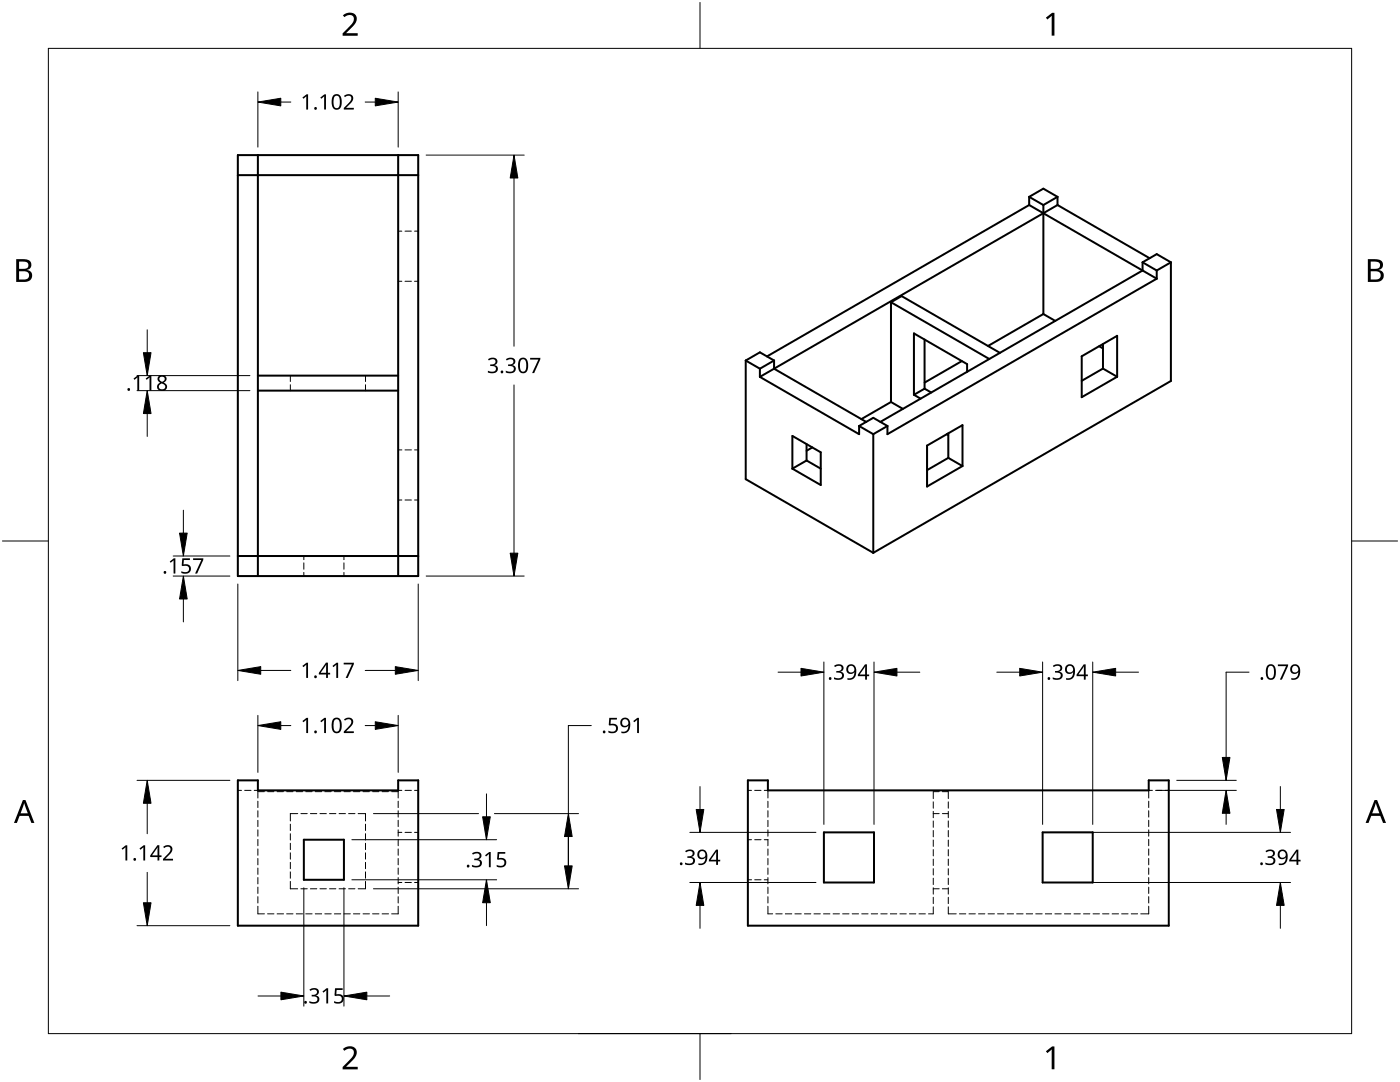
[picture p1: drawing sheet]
<svg xmlns="http://www.w3.org/2000/svg" width="279mm" height="216mm" viewBox="0 0 279 216" stroke-linecap="round" stroke-linejoin="round" font-family="sans-serif">
<g fill="none" stroke="#000" stroke-width=".2">
<path d="M79.5 56.1h.7M79.5 46.1h.7M80.8 56.1h1.3M80.8 46.1h1.3M82.7 56.1h.8M82.7 46.1h.8M57.9 74.9v1.2M57.9 76.8v1.1M72.9 74.9v1.2M72.9 76.8v1.1M79.5 89.8h.7M79.5 99.8h.7"/>
<path d="M80.8 89.8h1.3M80.8 99.8h1.3M82.7 89.8h.8M82.7 99.8h.8M60.6 110.9v.8M60.6 112.3v1.3M60.6 114.2v.7M68.6 110.9v.8M68.6 112.3v1.3M68.6 114.2v.7M47.5 157.7h.7M48.8 157.7h1.3"/>
<path d="M50.7 157.7h.8v1.5M51.5 159.9v1.2M51.5 158h1.3M53.4 158h1.3M55.3 158h1.3M57.2 158h1.3M59.1 158h1.3M61 158h1.3M62.9 158h1.3M64.8 158h1.3M66.7 158h1.3M68.6 158h1.3"/>
<path d="M70.5 158h1.3M72.5 158h1.2M74.4 158h1.2M76.3 158h1.2M78.2 158h1.3M79.5 159.9v1.2M80.2 157.7h-.7v1.5M80.8 157.7h1.3M82.7 157.7h.8M149.3 157.7h.7M150.6 157.7h1.3M152.5 157.7h.8v1.5"/>
<path d="M153.3 159.9v1.2M186.3 160v1.3M187.4 158h-1.1v1.4M188.1 158h1.2v1.4M189.3 160v1.3M229.3 159.9v1.2M230 157.7h-.7v1.5M230.6 157.7h1.3M232.5 157.7h.8M51.5 161.8v1.2M51.5 163.7v1.2M51.5 165.6v1.3"/>
<path d="M51.5 167.5v1.3M51.5 169.4v1.3M51.5 171.3v1.3M51.5 173.2v1.3M51.5 175.1v1.3M51.5 177v1.3M51.5 178.9v1.3M57.9 164.5v1.2M57.9 166.4v1.2M57.9 168.3v1.2M57.9 170.2v1.2M57.9 172.1v1.2"/>
<path d="M57.9 174v1.2M57.9 175.9v1.4h1.5M59.4 162.3h-1.5v1.5M60 162.3h1.3M60 177.3h1.3M62 162.3h1.2M62 177.3h1.2M63.9 162.3h1.2M63.9 177.3h1.2M65.8 162.3h1.2M65.8 177.3h1.2M67.7 162.3h1.2"/>
<path d="M67.7 177.3h1.2M69.6 162.3h1.2M69.6 177.3h1.2M71.5 162.3h1.4v1.5M72.9 164.5v1.2M72.9 166.4v1.2M72.9 168.3v1.2M72.9 170.2v1.2M72.9 172.1v1.2M72.9 174v1.2M72.9 175.9v1.4h-1.4M79.5 161.8v1.2"/>
<path d="M79.5 163.7v1.2M79.5 165.6v1.3M79.5 167.5v1.3M79.5 169.4v1.3M79.5 171.3v1.3M79.5 173.2v1.3M79.5 175.1v1.3M79.5 177v1.3M79.5 178.9v1.3M79.5 166.1h.7M79.5 176.1h.7M80.8 166.1h1.3"/>
<path d="M80.8 176.1h1.3M82.7 166.1h.8M82.7 176.1h.8M149.3 167.6h.7M149.3 175.6h.7M150.6 167.6h1.3M150.6 175.6h1.3M152.5 167.6h.8M152.5 175.6h.8M153.3 161.8v1.2M153.3 163.7v1.2M153.3 165.6v1.3"/>
<path d="M153.3 167.5v1.3M153.3 169.4v1.3M153.3 171.3v1.3M153.3 173.2v1.3M153.3 175.1v1.3M153.3 177v1.3M153.3 178.9v1.3M186.3 162.3h1.1M186.3 177.3h1.1M186.3 161.9v1.3M186.3 163.8v1.3M186.3 165.7v1.3"/>
<path d="M186.3 167.6v1.3M186.3 169.5v1.3M186.3 171.4v1.3M186.3 173.3v1.3M186.3 175.2v1.3M186.3 177.1v1.3M186.3 179v1.3M188.1 162.3h1.2M188.1 177.3h1.2M189.3 161.9v1.3M189.3 163.8v1.3M189.3 165.7v1.3"/>
<path d="M189.3 167.6v1.3M189.3 169.5v1.3M189.3 171.4v1.3M189.3 173.3v1.3M189.3 175.2v1.3M189.3 177.1v1.3M189.3 179v1.3M229.3 161.8v1.2M229.3 163.7v1.2M229.3 165.6v1.3M229.3 167.5v1.3M229.3 169.4v1.3"/>
<path d="M229.3 171.3v1.3M229.3 173.2v1.3M229.3 175.1v1.3M229.3 177v1.3M229.3 178.9v1.3M51.5 180.8v1.5h1.3M53.4 182.3h1.3M55.3 182.3h1.3M57.2 182.3h1.3M59.1 182.3h1.3M61 182.3h1.3M62.9 182.3h1.3"/>
<path d="M64.8 182.3h1.3M66.7 182.3h1.3M68.6 182.3h1.3M70.5 182.3h1.3M72.5 182.3h1.2M74.4 182.3h1.2M76.3 182.3h1.2M79.5 180.8v1.5h-1.3M153.3 180.8v1.5h.9M154.8 182.3h1.3M156.7 182.3h1.3M158.6 182.3h1.3"/>
<path d="M160.5 182.3h1.3M162.4 182.3h1.3M164.4 182.3h1.2M166.3 182.3h1.2M168.2 182.3h1.2M170.1 182.3h1.2M172 182.3h1.2M173.9 182.3h1.2M175.8 182.3h1.3M177.7 182.3h1.3M179.6 182.3h1.3M181.5 182.3h1.3"/>
<path d="M183.4 182.3h1.3M186.3 181v1.3h-1M189.3 181v1.3h1.5M191.5 182.3h1.2M193.4 182.3h1.2M195.3 182.3h1.3M197.2 182.3h1.3M199.1 182.3h1.3M201 182.3h1.3M202.9 182.3h1.3M204.8 182.3h1.3M206.7 182.3h1.3"/>
<path d="M208.6 182.3h1.3M210.5 182.3h1.3M212.4 182.3h1.3M214.3 182.3h1.3M216.2 182.3h1.3M218.1 182.3h1.3M220 182.3h1.3M222 182.3h1.2M223.9 182.3h1.2M225.8 182.3h1.2M229.3 180.8v1.5h-1.6"/>
</g>
<g fill="none" stroke="#000" stroke-width=".4">
<path d="M47.5 30.9h36v84h-36zM47.5 34.9h36M51.5 30.9v84M79.5 30.9v84M205.4 39.3l2.8-1.7 2.9 1.7M205.4 39.3l2.8 1.6M205.4 39.3v1.6M211.1 39.3l-2.9 1.6M211.1 39.3v1.6M205.4 40.9l25.5 14.7M205.4 40.9l-52.3 30.2M208.2 40.9v21.8"/>
<path d="M211.1 40.9l18.3 10.6M211.1 40.9l-56.6 32.7M228 52.3v1.7l-52.3 30.2M228 52.3l2.9 1.7M228 52.3l2.9-1.6 2.8 1.6M230.9 55.6l-53.8 31v-1.6M230.9 54v1.6M233.7 52.3l-2.8 1.7M233.7 52.3v23.7l-59.4 34.3M51.5 74.9h28M51.5 77.9h28M148.8 71.9l2.9-1.6 2.8 1.6"/>
<path d="M148.8 71.9v23.7l25.5 14.7M148.8 71.9l2.9 1.7M151.7 75.2l19.8 11.4v-1.6M151.7 73.6v1.6M154.5 73.6l-2.8 1.6M154.5 71.9v1.7M154.5 73.6l18.4 10.6M154.5 71.9l-2.8 1.7M177.8 60.3l19.6 11.3M177.8 60.3v19.9M177.8 60.3l2.1-1.2 19.7 11.3M182.4 78.8l1.3 .7"/>
<path d="M184.5 77.6l-2.1 1.2M184.5 77.6l1.4 .7M184.5 67.8v9.8M192 72.1l-7.5 4.2M193 74.2v-1.5l-10.6-6.2v12.3M208.2 62.7l-11 6.3M208.2 62.7l2.4 1.3M215.9 71.1l7-4.1v8.2l-7 4.1zM219.4 69.1l.7 .4M220.1 73.5l2.8 1.7M220.1 68.6v4.9M220.1 73.5l-4.2 2.5"/>
<path d="M158.1 87l5.7 3.3v6.5l-5.7-3.3zM161 91.9l2.8 1.6M161 88.6v3.3M161 91.9l-2.9 1.6M162.1 89.3l-1.1 .6M171.5 85l2.8-1.6 2.8 1.6M171.5 85l2.8 1.6M174.3 86.6v23.7M177.1 85l-2.8 1.6M177.8 80.2l2.4 1.4M177.8 80.2l-5.9 3.4M185 88.9l7.1-4.1v8.2l-7.1 4.1z"/>
<path d="M188.9 86.6l.4 .2M189.3 91.4l2.8 1.6M189.3 91.4l-4.3 2.4M189.3 86.5v4.9M47.5 110.9h36M47.5 155.7h4v2h28v-2h4v29h-36zM149.3 155.7h4v2h76v-2h4v29h-84zM60.6 167.6h8v8h-8zM164.4 166.1h10v10h-10zM208.1 166.1h10v10h-10z"/>
</g>
<path d="M9.7 9.7h260v196.5h-260z" fill="none" stroke="#000" stroke-width=".2"/>
<path d="M139.7 .5v9.2M.5 108h9.2M269.7 108h9.2M139.7 206.2v9.2" fill="none" stroke="#000" stroke-width=".2"/>
<g fill="#000">
<path d="M68.4 3.1a1.64 1.64 0 0 1 2.8 .4 2.52 2.52 0 0 1-1.2 2.2l-.9 .9h2.3v.5h-3v-.4l1.2-1.2a1.95 1.95 0 0 0 .9-2.2 1.23 1.23 0 0 0-1.8 .1zM208.7 3.5l1.3-.9h.4v4.5h-.5v-4l-.9 .8zM68.4 209.3a1.64 1.64 0 0 1 2.8 .4 2.52 2.52 0 0 1-1.2 2.2l-.9 1h2.3v.5h-3v-.5l1.2-1.2a1.95 1.95 0 0 0 .9-2.1 1.23 1.23 0 0 0-1.8 .1zM208.7 209.8l1.3-1h.4v4.6h-.5v-4l-.9 .7z"/>
<path d="M3.2 51.7h1.3a1.28 1.28 0 0 1 1.7 1.3 1.04 1.04 0 0 1-.8 .9 1.23 1.23 0 0 1 1 1.5 1.23 1.23 0 0 1-1.6 .9h-1.6zM3.8 54.1v1.7h.9a.86 .86 0 0 0 1.1-.9 .86 .86 0 0 0-1.1-.8zM3.8 52.2v1.4h.8a.78 .78 0 0 0 1.1-.7 .78 .78 0 0 0-1.1-.7z"/>
<path d="M273 51.7h1.3a1.28 1.28 0 0 1 1.7 1.3 1.04 1.04 0 0 1-.9 .9 1.23 1.23 0 0 1 1 1.5 1.23 1.23 0 0 1-1.5 .9h-1.6zM273.6 54.1v1.7h.9a.86 .86 0 0 0 1.1-.9 .86 .86 0 0 0-1.2-.8zM273.6 52.2v1.4h.8a.78 .78 0 0 0 1-.7 .78 .78 0 0 0-1.1-.7z"/>
<path d="M4.6 159.6h.5l1.8 4.6h-.6l-.6-1.4h-1.8l-.5 1.4h-.6zM4.8 160.2l-.7 2.1h1.4z"/>
<path d="M274.3 159.6h.5l1.8 4.6h-.6l-.5-1.4h-1.8l-.6 1.4h-.6zM274.6 160.2l-.7 2.1h1.4z"/>
</g>
<path d="M115.4 206.2h30.5" fill="none" stroke="#000" stroke-width=".2"/>
<g fill="none" stroke="#000" stroke-width=".2">
<path d="M51.5 18.3v11.1M79.5 18.3v11.1M56 20.4h2M72.9 20.4h2M85.1 30.9h19.5M102.6 35.5v33.6M27.3 74.9h22.6M27.3 77.9h22.6M29.4 65.8v4.6M102.6 76.8v33.6M29.4 82.5v4.6M34.6 114.9h11.3"/>
<path d="M34.6 110.9h11.3M36.6 101.8v4.6M36.6 119.5v4.6M47.5 116.5v19.3M83.5 116.5v19.3M85.1 114.9h19.5M52 133.8h6M72.9 133.8h6M155.3 134.1h4.6M164.4 132.1v32.4M174.4 132.1v32.4M179 134.1h4.6"/>
<path d="M198.9 134.1h4.6M208.1 132.1v32.4M218.1 132.1v32.4M222.6 134.1h4.6M249.3 134.1h-4.6v21.6M27.3 155.7h18.6M51.5 142.7v11.4M56 144.8h2M72.9 144.8h2M79.5 142.7v11.4M97.1 158.4v4.6M118 144.8h-4.6v17.5"/>
<path d="M139.7 156.9v4.6M230.8 157.7h15.9M234.8 155.7h11.9M255.5 156.9v4.6M29.4 160.3v6.1M29.4 174.1v6M60.6 177.1v23.7M68.6 177.1v23.7M70.2 167.6h28.9M70.2 175.6h28.9M74.5 162.3h21M74.5 177.3h41"/>
<path d="M98.7 162.3h16.8M113.4 166.9v5.9M137.7 166.1h25.1M137.7 176.1h25.1M209.7 166.1h47.9M209.7 176.1h47.9M244.7 162.3v2.2M27.3 184.7h18.6M51.5 198.7h4.6M73.2 198.7h4.6M97.1 180.1v4.6M139.7 180.7v4.5"/>
<path d="M255.5 180.7v4.5"/>
</g>
<g fill="#000" stroke="#000" stroke-width=".2">
<path d="M74.9 19.6l4.6 .8-4.6 .7zM51.5 20.4l4.5-.8v1.5zM102.6 30.9l.7 4.6h-1.5zM28.6 70.4h1.5l-.7 4.5zM29.4 77.9l.7 4.6h-1.5zM36.6 114.9l.8 4.6h-1.6zM35.8 106.4h1.6l-.8 4.5zM101.8 110.4h1.5l-.7 4.5zM47.5 133.8l4.5-.8v1.5zM78.9 133l4.6 .8-4.6 .7zM159.9 133.4l4.5 .7-4.5 .8zM174.4 134.1l4.6-.7v1.5z"/>
<path d="M203.5 133.4l4.6 .7-4.6 .8zM218.1 134.1l4.5-.7v1.5zM51.5 144.8l4.5-.8v1.5zM74.9 144l4.6 .8-4.6 .7zM243.9 151.1h1.6l-.8 4.6zM29.4 155.7l.7 4.6h-1.5zM96.3 163h1.5l-.7 4.6zM113.4 162.3l.8 4.6h-1.5zM112.7 172.8h1.5l-.8 4.5zM138.9 161.5h1.6l-.8 4.6zM244.7 157.7l.8 4.6h-1.6zM254.8 161.5h1.5l-.8 4.6z"/>
<path d="M28.6 180.1h1.5l-.7 4.6zM56.1 198l4.5 .7-4.5 .8zM68.6 198.7l4.6-.7v1.5zM97.1 175.6l.7 4.5h-1.5zM139.7 176.1l.8 4.6h-1.6zM255.5 176.1l.8 4.6h-1.5z"/>
</g>
<g fill="#000">
<path d="M60.4 19.5l.8-.7h.3v3.1h-.4v-2.7l-.6 .5zM63.9 19.5l.8-.7h.4v3.1h-.4v-2.7l-.6 .5zM68.6 19.1a1.01 1.01 0 0 1 1.2-.3 1.01 1.01 0 0 1 .7 1l-.3 .6-1.1 1.1h1.5v.4h-2v-.4l1.1-1.1a.72 .72 0 0 0 .4-.6 .72 .72 0 0 0-.4-.7l-.9 .3zM26.6 75.5l.9-.6h.3v3h-.4v-2.6l-.6 .5zM29.1 75.5l.8-.6h.3v3h-.4l.1-2.6-.6 .5zM97.4 71.7a1.06 1.06 0 0 1 1.1-.4 1.06 1.06 0 0 1 .8 1l-.3 .4-.4 .1a.82 .82 0 0 1 .8 .9 .82 .82 0 0 1-.9 .8l-1.1-.2v-.3a1.08 1.08 0 0 0 1.6-.3 .62 .62 0 0 0-.9-.7h-.3v-.3a.7 .7 0 0 0 .8 0 .7 .7 0 0 0 .3-.8 .89 .89 0 0 0-1.3 0zM101 71.7a1.06 1.06 0 0 1 1.1-.4 1.06 1.06 0 0 1 .7 1l-.2 .4-.4 .1a.82 .82 0 0 1 .8 .9 .82 .82 0 0 1-1 .8l-1.1-.2v-.3a1.08 1.08 0 0 0 1.6-.3 .62 .62 0 0 0-.8-.7h-.3v-.3a.7 .7 0 0 0 .8 0 .7 .7 0 0 0 .2-.8 .89 .89 0 0 0-1.3 0zM105.8 71.4h2v.3l-1.2 2.7h-.4l1.2-2.7h-1.6zM33.9 112l.8-.6h.3v3h-.4l.1-2.6-.6 .5zM36.4 111.4h1.5v.3h-1.2l-.1 .9a1.02 1.02 0 0 1 1.5 .9 1.02 1.02 0 0 1-1.4 1l-.5-.2v-.3a.88 .88 0 0 0 1 .2 .88 .88 0 0 0 .5-.8 .85 .85 0 0 0-1.3-.4l-.1-.2zM38.5 111.4h2.1v.3l-1.3 2.7h-.4l1.3-2.7h-1.7zM60.3 132.9l.9-.7h.3v3.1h-.4v-2.7l-.6 .5z"/>
<path d="M66.3 132.9l.9-.7h.3v3.1h-.4v-2.7l-.6 .5zM68.6 132.2h2v.3l-1.2 2.8h-.4l1.2-2.7h-1.6zM166.5 132.9a1.06 1.06 0 0 1 1.1-.4 1.06 1.06 0 0 1 .7 .9l-.2 .5-.4 .1a.82 .82 0 0 1 .8 .9 .82 .82 0 0 1-1 .7l-1.1-.1v-.4a1.08 1.08 0 0 0 1.6-.2 .62 .62 0 0 0-.8-.7h-.3v-.3a.7 .7 0 0 0 .8-.1 .7 .7 0 0 0 .2-.7 .89 .89 0 0 0-1.3 0zM210.1 132.9a1.06 1.06 0 0 1 1.1-.4 1.06 1.06 0 0 1 .8 .9l-.3 .5-.3 .1a.82 .82 0 0 1 .7 .9 .82 .82 0 0 1-.9 .7l-1.1-.1v-.4a1.08 1.08 0 0 0 1.6-.2 .62 .62 0 0 0-.9-.7h-.2v-.3a.7 .7 0 0 0 .7-.1 .7 .7 0 0 0 .3-.7 .89 .89 0 0 0-1.3 0zM255 132.6h2.1v.3l-1.3 2.7h-.4l1.3-2.7h-1.7zM60.4 143.9l.8-.7h.3v3.1h-.4v-2.7l-.6 .5zM63.9 143.9l.8-.7h.4v3.1h-.4v-2.7l-.6 .5zM68.6 143.5a1.01 1.01 0 0 1 1.2-.3 1.01 1.01 0 0 1 .7 1l-.3 .6-1.1 1.1h1.5v.4h-2v-.3l1.1-1.2a.72 .72 0 0 0 .4-.6 .72 .72 0 0 0-.4-.7l-.9 .3zM121.6 143.2h1.5v.4h-1.2l-.1 .9a1.02 1.02 0 0 1 1.5 .8 1.02 1.02 0 0 1-1.3 1l-.6-.2v-.3a.88 .88 0 0 0 1 .2 .88 .88 0 0 0 .5-.8 .85 .85 0 0 0-1.2-.4l-.2-.1zM126.4 143.9l.8-.7h.3v3.1h-.4l.1-2.7-.6 .5zM24.3 169.3l.8-.6h.3v3h-.4v-2.6l-.5 .5zM27.8 169.3l.9-.6h.3v3h-.4v-2.6l-.6 .5z"/>
<path d="M32.6 169a1.01 1.01 0 0 1 1.1-.4 1.01 1.01 0 0 1 .7 1l-.3 .6-1.1 1.2h1.5v.3h-2v-.3l1.1-1.1a.72 .72 0 0 0 .4-.7 .72 .72 0 0 0-.4-.6l-.8 .2zM94.2 170.3a1.06 1.06 0 0 1 1.1-.4 1.06 1.06 0 0 1 .8 1l-.3 .4-.3 .1a.82 .82 0 0 1 .7 1 .82 .82 0 0 1-.9 .7l-1.1-.2v-.3a1.08 1.08 0 0 0 1.6-.3 .62 .62 0 0 0-.9-.7h-.3v-.3a.7 .7 0 0 0 .8 0 .7 .7 0 0 0 .3-.7 .89 .89 0 0 0-1.3-.1zM96.8 170.6l.8-.6h.3v3h-.3v-2.6l-.6 .5zM99.3 170h1.5v.4h-1.2v.8a1.02 1.02 0 0 1 1.5 .9 1.02 1.02 0 0 1-1.4 1l-.6-.2v-.3a.88 .88 0 0 0 1 .2 .88 .88 0 0 0 .6-.8 .85 .85 0 0 0-1.3-.4l-.2-.2zM136.7 169.8a1.06 1.06 0 0 1 1.2-.3 1.06 1.06 0 0 1 .7 .9l-.2 .4-.4 .2a.82 .82 0 0 1 .7 .9 .82 .82 0 0 1-.9 .7l-1.1-.1v-.4a1.08 1.08 0 0 0 1.6-.2 .62 .62 0 0 0-.8-.7h-.3v-.3a.7 .7 0 0 0 .7-.1 .7 .7 0 0 0 .3-.7 .89 .89 0 0 0-1.3 0zM252.6 169.8a1.06 1.06 0 0 1 1.1-.3 1.06 1.06 0 0 1 .7 .9l-.2 .4-.4 .2a.82 .82 0 0 1 .7 .9 .82 .82 0 0 1-.9 .7l-1.1-.1v-.4a1.08 1.08 0 0 0 1.6-.2 .62 .62 0 0 0-.8-.7h-.3v-.3a.7 .7 0 0 0 .8-.1 .7 .7 0 0 0 .2-.7 .89 .89 0 0 0-1.3 0zM61.8 197.5a1.06 1.06 0 0 1 1.1-.4 1.06 1.06 0 0 1 .7 .9l-.2 .5-.4 .1a.82 .82 0 0 1 .8 .9 .82 .82 0 0 1-1 .8l-1.1-.2v-.3a1.08 1.08 0 0 0 1.6-.3 .62 .62 0 0 0-.8-.7h-.3v-.3a.7 .7 0 0 0 .8-.1 .7 .7 0 0 0 .2-.7 .89 .89 0 0 0-1.3 0zM66.9 197.2h1.5v.3h-1.2l-.1 .9a1.02 1.02 0 0 1 1.5 .8 1.02 1.02 0 0 1-1.4 1.1l-.5-.2v-.3a.88 .88 0 0 0 1 .2 .88 .88 0 0 0 .5-.8 .85 .85 0 0 0-1.3-.5l-.1-.1zM64.4 197.8l.8-.6h.3v3h-.4v-2.6l-.5 .5z"/>
<path d="M66.6 19a1.05 1.05 0 0 1 1.2 0 1.05 1.05 0 0 1 .4 1.2 1.31 1.31 0 0 1-1 1.7 1.22 1.22 0 0 1-1-1.6l.1-.8zM66.8 19.3a1.88 1.88 0 0 0 .2 2.3 .71 .71 0 0 0 .8-1 1.17 1.17 0 0 0-.6-1.5z"/>
<path d="M31.6 75.2a.88 .88 0 0 1 1.1-.3 .88 .88 0 0 1 .4 1.1l-.4 .3a.87 .87 0 0 1 .6 1.2 .87 .87 0 0 1-1.2 .5 .82 .82 0 0 1-.8-.8 .82 .82 0 0 1 .7-.8l-.3-.2a.75 .75 0 0 1-.1-1zM31.7 77.1a.6 .6 0 0 0 1.2 0 .6 .6 0 0 0-1.2 0zM31.8 75.7a.51 .51 0 0 0 1 0 .51 .51 0 0 0-1 0z"/>
<path d="M103.8 71.6a1.05 1.05 0 0 1 1.2 0 1.05 1.05 0 0 1 .4 1.1 1.31 1.31 0 0 1-1 1.8 1.22 1.22 0 0 1-1-1.6l.1-.8zM104 71.8a1.88 1.88 0 0 0 .2 2.3 .71 .71 0 0 0 .8-.9 1.17 1.17 0 0 0-.6-1.5z"/>
<path d="M65.1 132.2h.3v2h.5v.4h-.5v.7h-.3v-.7h-1.5v-.3zM65.1 132.6l-1.1 1.6h1.1z"/>
<path d="M169.2 132.8a1.11 1.11 0 0 1 1.3 0 1.11 1.11 0 0 1 .4 1.3 1.38 1.38 0 0 1-1.8 1.5v-.3a1.01 1.01 0 0 0 1.1-.2 1.01 1.01 0 0 0 .3-1 .94 .94 0 0 1-1.4 .1 .94 .94 0 0 1 .1-1.4zM169.2 133.5a.7 .7 0 0 0 1.4 0 .7 .7 0 0 0-1.4 0z"/>
<path d="M172.6 132.6h.4v2h.5v.3h-.5v.7h-.3v-.7h-1.5v-.3zM172.7 133l-1.1 1.6h1.1z"/>
<path d="M212.8 132.8a1.11 1.11 0 0 1 1.4 0 1.11 1.11 0 0 1 .3 1.3 1.38 1.38 0 0 1-1.7 1.5v-.3a1.01 1.01 0 0 0 1-.2 1.01 1.01 0 0 0 .3-1 .94 .94 0 0 1-1.4 .1 .94 .94 0 0 1 .1-1.4zM212.9 133.5a.66 .66 0 0 0 1.3 0 .66 .66 0 0 0-1.3 0z"/>
<path d="M216.3 132.6h.4v2h.4v.3h-.4v.7h-.4v-.7h-1.4v-.3zM216.3 133l-1.1 1.6h1.1z"/>
<path d="M253 132.8a1.05 1.05 0 0 1 1.2-.1 1.05 1.05 0 0 1 .4 1.2 1.31 1.31 0 0 1-1 1.8 1.22 1.22 0 0 1-1-1.6l.1-.8zM253.2 133a1.88 1.88 0 0 0 .3 2.3 .71 .71 0 0 0 .7-.9 1.17 1.17 0 0 0-.6-1.5z"/>
<path d="M257.7 132.8a1.11 1.11 0 0 1 1.4 0 1.11 1.11 0 0 1 .4 1.3 1.38 1.38 0 0 1-1.8 1.5v-.3a1.01 1.01 0 0 0 1.1-.2 1.01 1.01 0 0 0 .3-1 .94 .94 0 0 1-1.4 .1 .94 .94 0 0 1 0-1.4zM257.8 133.5a.66 .66 0 0 0 1.3 0 .66 .66 0 0 0-1.3 0z"/>
<path d="M66.6 143.4a1.05 1.05 0 0 1 1.2 0 1.05 1.05 0 0 1 .4 1.2 1.31 1.31 0 0 1-1 1.7 1.22 1.22 0 0 1-1-1.6l.1-.8zM66.8 143.7a1.88 1.88 0 0 0 .2 2.3 .71 .71 0 0 0 .8-.9 1.17 1.17 0 0 0-.6-1.6z"/>
<path d="M124 143.5a1.11 1.11 0 0 1 1.4-.1 1.11 1.11 0 0 1 .4 1.3 1.38 1.38 0 0 1-1.8 1.6v-.3a1.01 1.01 0 0 0 1.1-.2 1.01 1.01 0 0 0 .3-1 .94 .94 0 0 1-1.4 .1 .94 .94 0 0 1 0-1.4zM124.1 144.2a.66 .66 0 0 0 1.3 0 .66 .66 0 0 0-1.3 0z"/>
<path d="M31.4 168.7h.4v2h.4v.3h-.4v.7h-.4v-.7h-1.4v-.3zM31.4 169.1l-1.1 1.6h1.1z"/>
<path d="M139.4 169.8a1.11 1.11 0 0 1 1.4-.1 1.11 1.11 0 0 1 .4 1.4 1.38 1.38 0 0 1-1.8 1.5v-.3a1.01 1.01 0 0 0 1-.2 1.01 1.01 0 0 0 .4-1 .94 .94 0 0 1-1.4 .1 .94 .94 0 0 1 0-1.4zM139.5 170.5a.66 .66 0 0 0 1.3 0 .66 .66 0 0 0-1.3 0z"/>
<path d="M142.9 169.5h.4v2.1h.4v.3h-.4v.7h-.4v-.7h-1.4v-.3zM142.9 169.9l-1.1 1.7h1.1z"/>
<path d="M255.3 169.8a1.11 1.11 0 0 1 1.3-.1 1.11 1.11 0 0 1 .4 1.4 1.38 1.38 0 0 1-1.8 1.5v-.3a1.01 1.01 0 0 0 1.1-.2 1.01 1.01 0 0 0 .3-1 .94 .94 0 0 1-1.4 .1 .94 .94 0 0 1 .1-1.4zM255.3 170.5a.66 .66 0 0 0 1.3 0 .66 .66 0 0 0-1.3 0z"/>
<path d="M258.7 169.5h.4v2.1h.5v.3h-.5v.7h-.4v-.7h-1.4v-.3zM258.8 169.9l-1.1 1.7h1z"/>
<circle cx="63" cy="21.6" r=".27"/>
<circle cx="25.7" cy="77.7" r=".27"/>
<circle cx="100.2" cy="74.2" r=".27"/>
<circle cx="32.9" cy="114.2" r=".27"/>
<circle cx="63" cy="135.1" r=".27"/>
<circle cx="165.7" cy="135.4" r=".27"/>
<circle cx="209.3" cy="135.4" r=".27"/>
<circle cx="251.8" cy="135.4" r=".27"/>
<circle cx="63" cy="146.1" r=".27"/>
<circle cx="120.6" cy="146.1" r=".27"/>
<circle cx="26.9" cy="171.5" r=".27"/>
<circle cx="93.4" cy="172.8" r=".27"/>
<circle cx="136" cy="172.4" r=".27"/>
<circle cx="251.8" cy="172.4" r=".27"/>
<circle cx="61" cy="200" r=".27"/>
</g>
</svg>
